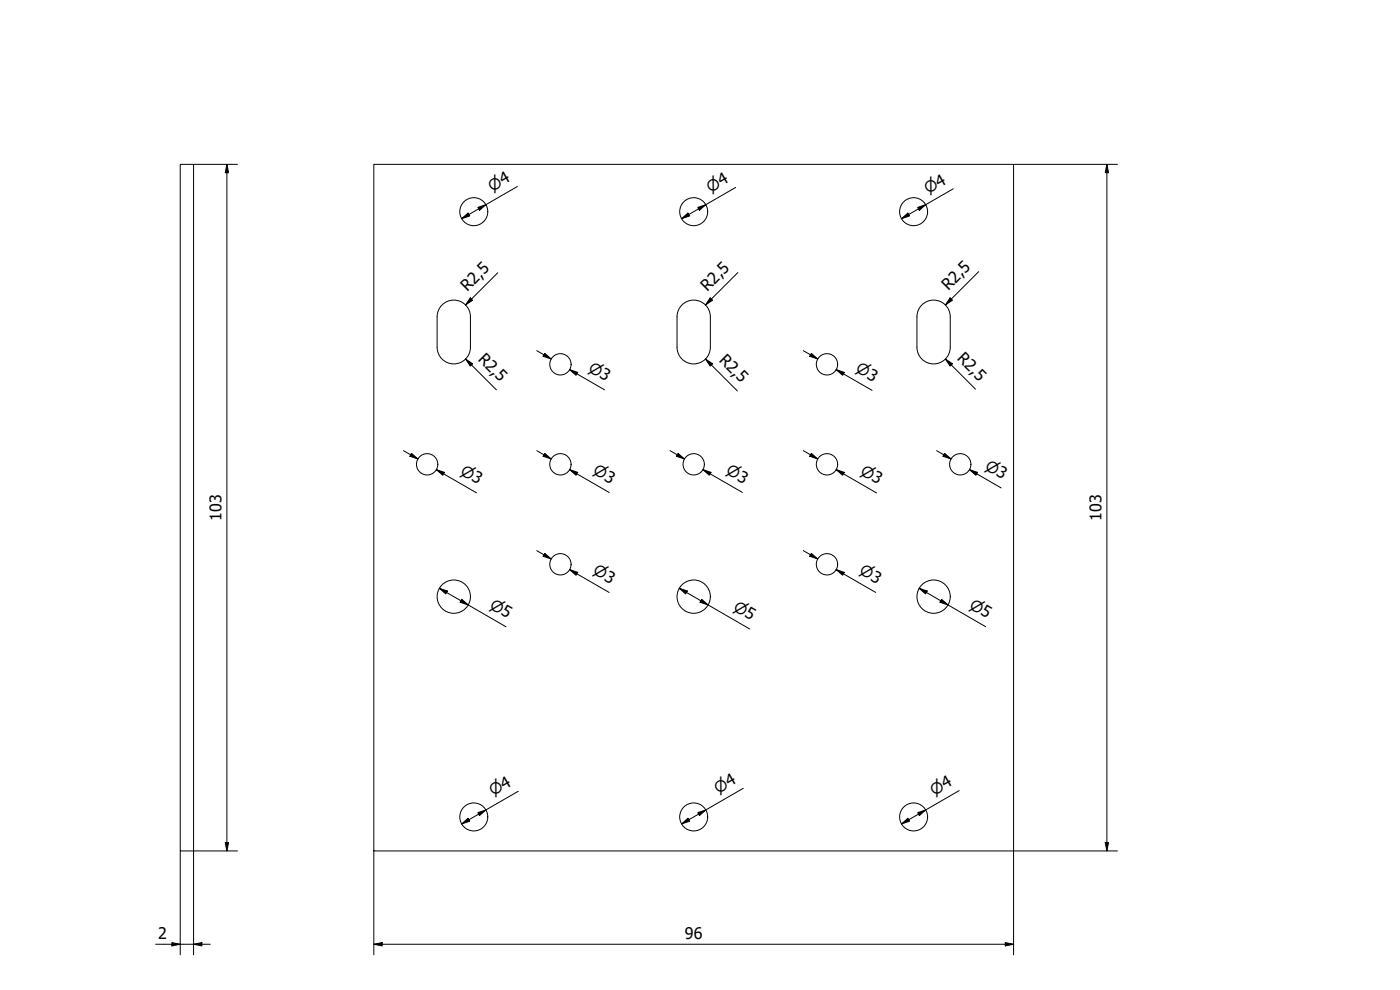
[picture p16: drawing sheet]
<svg xmlns="http://www.w3.org/2000/svg" width="420mm" height="297mm" viewBox="0 0 420 297" stroke-linecap="round" stroke-linejoin="round" font-family="sans-serif">
<defs><g id="words">
<g font-size="4.8">
<text x="140.3" y="87.5" transform="rotate(-45 140.3 87.5)">R2,5</text>
<text x="212.4" y="87.5" transform="rotate(-45 212.4 87.5)">R2,5</text>
<text x="284.6" y="87.2" transform="rotate(-45 284.6 87.2)">R2,5</text>
<text x="143.3" y="107.9" transform="rotate(45 143.3 107.9)">R2,5</text>
<text x="287.1" y="107.7" transform="rotate(45 287.1 107.7)">R2,5</text>
<text x="215.6" y="108.2" transform="rotate(45 215.6 108.2)">R2,5</text>
<text x="66.5" y="156.3" transform="rotate(-90 66.5 156.3)">103</text>
<text x="330.6" y="156.3" transform="rotate(-90 330.6 156.3)">103</text>
<text x="47.5" y="281.8">2</text>
<text x="205.6" y="281.7">96</text>
</g>
<g font-size="4.6">
<text x="147.7" y="57.5" transform="rotate(-30 147.7 57.5)">⌀4</text>
<text x="213.3" y="57.8" transform="rotate(-30 213.3 57.8)">⌀4</text>
<text x="278.5" y="58.2" transform="rotate(-30 278.5 58.2)">⌀4</text>
<text x="176.3" y="111.2" transform="rotate(30 176.3 111.2)">⌀3</text>
<text x="256.6" y="111.4" transform="rotate(30 256.6 111.4)">⌀3</text>
<text x="137.9" y="142.1" transform="rotate(30 137.9 142.1)">⌀3</text>
<text x="177.7" y="142" transform="rotate(30 177.7 142)">⌀3</text>
<text x="217.7" y="142" transform="rotate(30 217.7 142)">⌀3</text>
<text x="257.9" y="142.2" transform="rotate(30 257.9 142.2)">⌀3</text>
<text x="295.3" y="140.7" transform="rotate(30 295.3 140.7)">⌀3</text>
<text x="177.7" y="172" transform="rotate(30 177.7 172)">⌀3</text>
<text x="257.7" y="172" transform="rotate(30 257.7 172)">⌀3</text>
<text x="146.7" y="182.3" transform="rotate(30 146.7 182.3)">⌀5</text>
<text x="219.9" y="183" transform="rotate(30 219.9 183)">⌀5</text>
<text x="290.7" y="182.3" transform="rotate(30 290.7 182.3)">⌀5</text>
<text x="148" y="239" transform="rotate(-30 148 239)">⌀4</text>
<text x="215.5" y="238.1" transform="rotate(-30 215.5 238.1)">⌀4</text>
<text x="280.3" y="238.8" transform="rotate(-30 280.3 238.8)">⌀4</text>
</g>
</g></defs>
<!-- layer: Visible (ISO) -->
<g fill="none" stroke="#000" stroke-width=".3">
<path d="M54.1 49.3h4v206h-4zM112.2 49.3h192v206h-192zM131.2 95v9.2M131.2 95a5 5 0 0 1 5-5 5 5 0 0 1 5 5v9.2a5 5 0 0 1-5 5 5 5 0 0 1-5-5M204.4 91.8a5 5 0 0 1 5.5-1.5 5 5 0 0 1 3.3 4.7v9.2a5 5 0 0 1-5 5 5 5 0 0 1-5-5v-9.2a5 5 0 0 1 1.2-3.2zM276.4 91.8a5 5 0 0 1 5.5-1.5 5 5 0 0 1 3.3 4.7v9.2a5 5 0 0 1-5 5 5 5 0 0 1-5-5v-9.2a5 5 0 0 1 1.2-3.2z"/>
<circle cx="142.2" cy="63.5" r="4.2"/>
<circle cx="208.2" cy="63.5" r="4.2"/>
<circle cx="274.2" cy="63.5" r="4.2"/>
<circle cx="168.2" cy="109.3" r="3.2"/>
<circle cx="248.2" cy="109.3" r="3.2"/>
<circle cx="128.2" cy="139.3" r="3.2"/>
<circle cx="168.2" cy="139.3" r="3.2"/>
<circle cx="208.2" cy="139.3" r="3.2"/>
<circle cx="248.2" cy="139.3" r="3.2"/>
<circle cx="288.2" cy="139.3" r="3.2"/>
<circle cx="136.2" cy="179" r="5"/>
<circle cx="168.2" cy="169.3" r="3.2"/>
<circle cx="208.2" cy="179" r="5"/>
<circle cx="248.2" cy="169.3" r="3.2"/>
<circle cx="280.2" cy="179" r="5"/>
<circle cx="142.2" cy="245.1" r="4.2"/>
<circle cx="208.2" cy="245.1" r="4.2"/>
<circle cx="274.2" cy="245.1" r="4.2"/>
</g>
<!-- layer: Dimension (ISO) -->
<g fill="none" stroke="#000" stroke-width=".3">
<path d="M58.1 49.3h13.2M68.1 49.3l.5 2.5h-1zM68.1 49.3v206M155.3 56l-16.7 9.6M220.8 56.2l-16.3 9.4M286.1 56.6l-15.5 9M304.2 49.3h31.2M332.2 49.3l.5 2.5h-1zM332.2 49.3v206M138.6 65.6l1.9-1.7 .5 .9zM143.4 62.2l2.4-.8-1.9 1.7zM204.5 65.6l2-1.7 .5 .9z"/>
<path d="M209.4 62.2l2.4-.8-1.9 1.7zM270.6 65.6l1.9-1.7 .5 .9zM275.4 62.2l2.4-.8-1.9 1.7zM141.1 89.4l.7 .7-2.1 1.4zM149.4 81.8l-9.7 9.7M213.1 89.4l.7 .7-2.1 1.4zM221.4 81.8l-9.7 9.7M285.1 89.4l.7 .7-2.1 1.4zM293.7 81.5l-10 10M139.7 107.7l2.1 1.4-.7 .7zM139.7 107.7l9.3 9.3M161.1 105.2l4.3 2.5"/>
<path d="M163.5 106l1.9 1.7-2.4-.8zM171 110.9l2.4 .8-.5 .9zM173.1 112.2l-2.1-1.3 10.4 6.1M211.7 107.7l2.1 1.4-.7 .7zM211.7 107.7l9.6 9.6M241.1 105.2l4.3 2.5M243.5 106l1.9 1.7-2.4-.8zM251 110.9l2.4 .8-.5 .9zM253.1 112.2l-2.1-1.3 10.7 6.2M283.7 107.7l2.1 1.4-.7 .7zM283.7 107.7l9.1 9.1M121.1 135.2l4.3 2.5"/>
<path d="M123.5 136l1.9 1.7-2.4-.8zM161.1 135.2l4.3 2.5M163.5 136l1.9 1.7-2.4-.8zM201.1 135.2l4.3 2.5M203.5 136l1.9 1.7-2.4-.8zM241.1 135.2l4.3 2.5M243.5 136l1.9 1.7-2.4-.8zM281.1 135.2l4.3 2.5M283.5 136l1.9 1.7-2.4-.8zM131 140.9l2.4 .8-.5 .9zM133.1 142.2l-2.1-1.3 12 7M171 140.9l2.4 .8-.5 .9z"/>
<path d="M173.1 142.2l-2.1-1.3 11.8 6.9M211 140.9l2.4 .8-.5 .9zM213.1 142.2l-2.1-1.3 11.8 6.9M251 140.9l2.4 .8-.5 .9zM253.1 142.2l-2.1-1.3 12.1 7M291 140.9l2.4 .8-.5 .9zM293.1 142.2l-2.1-1.3 9.5 5.5M131.9 176.5l2.4 .8-.5 .9zM131.9 176.5l20 11.6M138.6 179.8l1.9 1.7-2.4-.8zM161.1 165.2l4.3 2.5M163.5 166l1.9 1.7-2.4-.8z"/>
<path d="M171 170.9l2.4 .8-.5 .9zM173.1 172.2l-2.1-1.3 11.8 6.9M203.9 176.5l2.4 .8-.5 .9zM203.9 176.5l21.1 12.2M210.6 179.8l1.9 1.7-2.4-.8zM241.1 165.2l4.3 2.5M243.5 166l1.9 1.7-2.4-.8zM251 170.9l2.4 .8-.5 .9zM253.1 172.2l-2.1-1.3 11.8 6.9M275.9 176.5l2.4 .8-.5 .9zM275.9 176.5l19.9 11.5M282.6 179.8l1.9 1.7-2.4-.8z"/>
<path d="M155.5 237.4l-16.9 9.8M223.1 236.5l-18.6 10.7M287.9 237.2l-17.3 10M54.1 255.3v31.2M67.6 252.8h1l-.5 2.5zM71.3 255.3h-13.2v31.2M112.2 255.3v31.2M138.6 247.2l1.9-1.7 .5 .9zM143.4 243.8l2.4-.8-1.9 1.7zM204.5 247.2l2-1.7 .5 .9zM209.4 243.8l2.4-.8-1.9 1.7zM270.6 247.2l1.9-1.7 .5 .9z"/>
<path d="M275.4 243.8l2.4-.8-1.9 1.7zM331.7 252.8h1l-.5 2.5zM335.4 255.3h-31.2v31.2M46.7 283.3h16.4M51.6 282.8l2.5 .5-2.5 .5zM58.1 283.3l2.5-.5v1zM112.2 283.3l2.5-.5v1zM112.2 283.3h192M301.7 282.8l2.5 .5-2.5 .5z"/>
</g>
<g fill="#000">
<path d="M68.1 49.3l.5 2.5h-1z" fill-rule="evenodd"/>
<path d="M332.2 49.3l.5 2.5h-1z" fill-rule="evenodd"/>
<path d="M138.6 65.6l1.9-1.7 .5 .9z" fill-rule="evenodd"/>
<path d="M143.4 62.2l2.4-.8-1.9 1.7z" fill-rule="evenodd"/>
<path d="M204.5 65.6l2-1.7 .5 .9z" fill-rule="evenodd"/>
<path d="M209.4 62.2l2.4-.8-1.9 1.7z" fill-rule="evenodd"/>
<path d="M270.6 65.6l1.9-1.7 .5 .9z" fill-rule="evenodd"/>
<path d="M275.4 62.2l2.4-.8-1.9 1.7z" fill-rule="evenodd"/>
<path d="M141.1 89.4l.7 .7-2.1 1.4z" fill-rule="evenodd"/>
<path d="M213.1 89.4l.7 .7-2.1 1.4z" fill-rule="evenodd"/>
<path d="M285.1 89.4l.7 .7-2.1 1.4z" fill-rule="evenodd"/>
<path d="M139.7 107.7l2.1 1.4-.7 .7z" fill-rule="evenodd"/>
<path d="M163.5 106l1.9 1.7-2.4-.8z" fill-rule="evenodd"/>
<path d="M171 110.9l2.4 .8-.5 .9z" fill-rule="evenodd"/>
<path d="M211.7 107.7l2.1 1.4-.7 .7z" fill-rule="evenodd"/>
<path d="M243.5 106l1.9 1.7-2.4-.8z" fill-rule="evenodd"/>
<path d="M251 110.9l2.4 .8-.5 .9z" fill-rule="evenodd"/>
<path d="M283.7 107.7l2.1 1.4-.7 .7z" fill-rule="evenodd"/>
<path d="M123.5 136l1.9 1.7-2.4-.8z" fill-rule="evenodd"/>
<path d="M163.5 136l1.9 1.7-2.4-.8z" fill-rule="evenodd"/>
<path d="M203.5 136l1.9 1.7-2.4-.8z" fill-rule="evenodd"/>
<path d="M243.5 136l1.9 1.7-2.4-.8z" fill-rule="evenodd"/>
<path d="M283.5 136l1.9 1.7-2.4-.8z" fill-rule="evenodd"/>
<path d="M131 140.9l2.4 .8-.5 .9z" fill-rule="evenodd"/>
<path d="M171 140.9l2.4 .8-.5 .9z" fill-rule="evenodd"/>
<path d="M211 140.9l2.4 .8-.5 .9z" fill-rule="evenodd"/>
<path d="M251 140.9l2.4 .8-.5 .9z" fill-rule="evenodd"/>
<path d="M291 140.9l2.4 .8-.5 .9z" fill-rule="evenodd"/>
<path d="M131.9 176.5l2.4 .8-.5 .9z" fill-rule="evenodd"/>
<path d="M163.5 166l1.9 1.7-2.4-.8z" fill-rule="evenodd"/>
<path d="M171 170.9l2.4 .8-.5 .9z" fill-rule="evenodd"/>
<path d="M203.9 176.5l2.4 .8-.5 .9z" fill-rule="evenodd"/>
<path d="M243.5 166l1.9 1.7-2.4-.8z" fill-rule="evenodd"/>
<path d="M251 170.9l2.4 .8-.5 .9z" fill-rule="evenodd"/>
<path d="M275.9 176.5l2.4 .8-.5 .9z" fill-rule="evenodd"/>
<path d="M138.6 179.8l1.9 1.7-2.4-.8z" fill-rule="evenodd"/>
<path d="M210.6 179.8l1.9 1.7-2.4-.8z" fill-rule="evenodd"/>
<path d="M282.6 179.8l1.9 1.7-2.4-.8z" fill-rule="evenodd"/>
<path d="M67.6 252.8h1l-.5 2.5z" fill-rule="evenodd"/>
<path d="M138.6 247.2l1.9-1.7 .5 .9z" fill-rule="evenodd"/>
<path d="M143.4 243.8l2.4-.8-1.9 1.7z" fill-rule="evenodd"/>
<path d="M204.5 247.2l2-1.7 .5 .9z" fill-rule="evenodd"/>
<path d="M209.4 243.8l2.4-.8-1.9 1.7z" fill-rule="evenodd"/>
<path d="M270.6 247.2l1.9-1.7 .5 .9z" fill-rule="evenodd"/>
<path d="M275.4 243.8l2.4-.8-1.9 1.7z" fill-rule="evenodd"/>
<path d="M331.7 252.8h1l-.5 2.5z" fill-rule="evenodd"/>
<path d="M51.6 282.8l2.5 .5-2.5 .5z" fill-rule="evenodd"/>
<path d="M58.1 283.3l2.5-.5v1z" fill-rule="evenodd"/>
<path d="M112.2 283.3l2.5-.5v1z" fill-rule="evenodd"/>
<path d="M301.7 282.8l2.5 .5-2.5 .5z" fill-rule="evenodd"/>
</g>
<use href="#words"/>
</svg>
